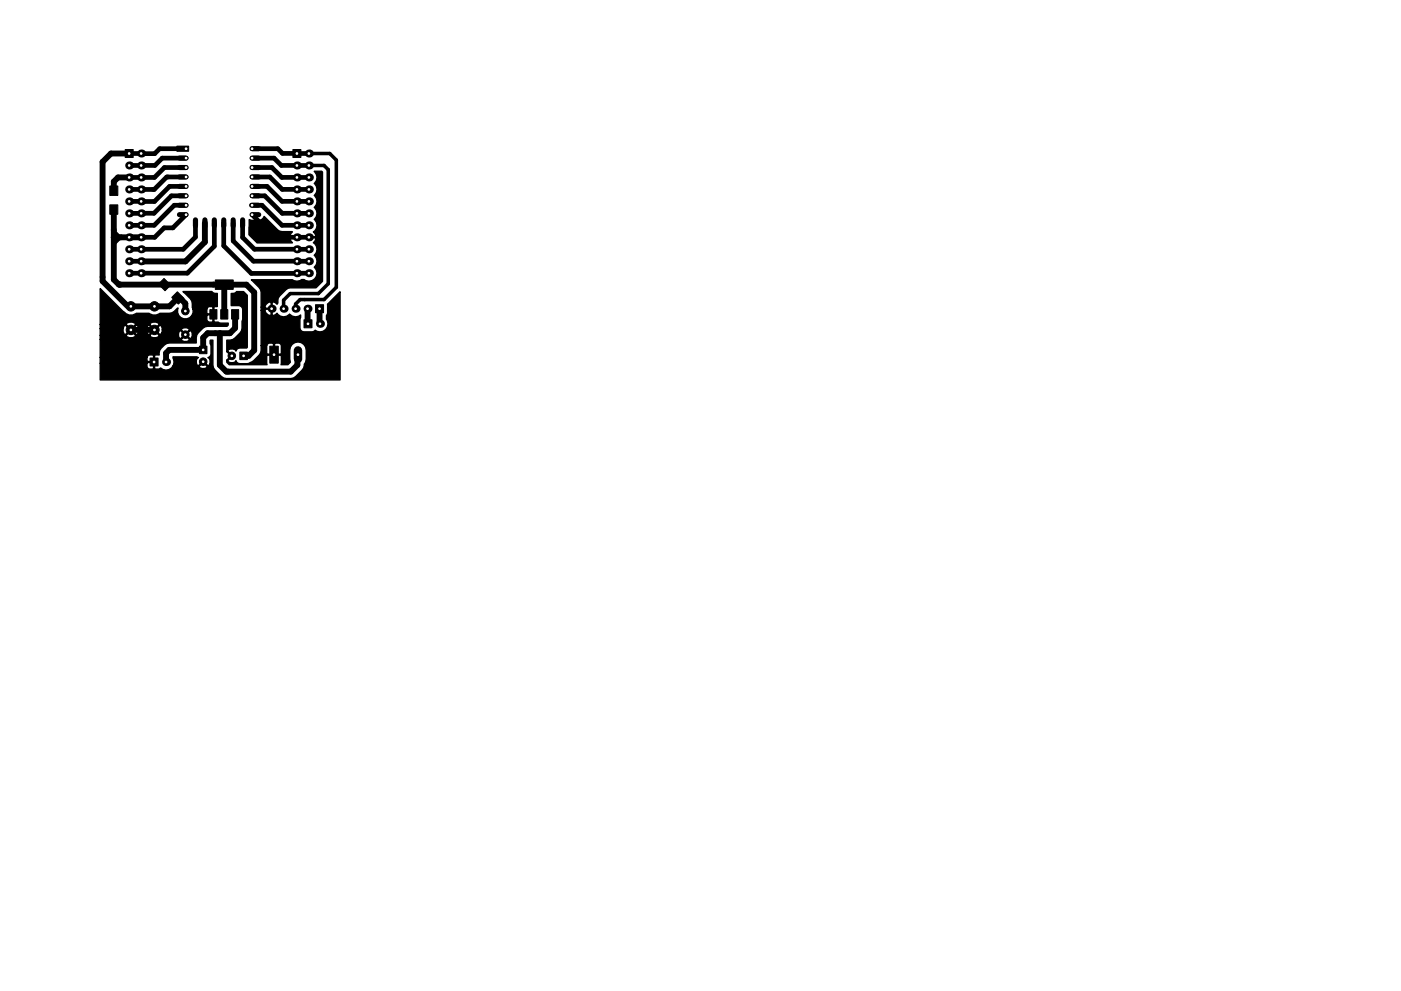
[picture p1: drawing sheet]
<svg xmlns="http://www.w3.org/2000/svg" width="297mm" height="210mm" viewBox="0 0 297 210" stroke-linecap="round" stroke-linejoin="round" font-family="sans-serif">
<path d="M63.2 74.3v1.8" fill="none" stroke="#000" stroke-width="1.8"/>
<g fill="#000" stroke="#000" stroke-width=".21">
<path d="M26.5 31.7h1.7v1.7h-1.7zM37.5 31h2.5v1.1h-2.5zM62.1 31.7h1.7v1.7h-1.7zM23.3 39.5h1.7v2h-1.7zM23.3 43.5h1.7v2h-1.7zM31.8 76h1.7v1.7h-1.7zM33.6 60.3l1.2-1.2 1.4 1.4-1.2 1.2zM36.4 63.1l1.2-1.2 1.4 1.4-1.2 1.2zM42.3 73.4h1.6v1.6h-1.6zM44.5 65.7h1.5v2h-1.5zM46.8 65.7h1.5v2h-1.5zM45.6 59.4h3.8v2h-3.8z"/>
<path d="M49.1 65.7h1.5v2h-1.5zM50.9 74.7h1.5v1.6h-1.5zM57.2 73.4h1.8v3.6h-1.8zM64.4 67.8h1.7v1.7h-1.7zM66.9 64.6h1.7v1.7h-1.7z"/>
<circle cx="27.7" cy="65" r="1"/>
<circle cx="27.7" cy="70" r="1"/>
<circle cx="32.7" cy="65" r="1"/>
<circle cx="32.7" cy="70" r="1"/>
<circle cx="39.3" cy="66" r=".8"/>
<circle cx="39.3" cy="71" r=".8"/>
<circle cx="43.1" cy="76.7" r=".8"/>
<circle cx="49.1" cy="75.5" r=".8"/>
</g>
<g fill="#000">
<circle cx="27.4" cy="37.6" r=".85"/>
<circle cx="27.4" cy="35.1" r=".85"/>
<circle cx="29.9" cy="37.6" r=".85"/>
<circle cx="29.9" cy="35.1" r=".85"/>
<circle cx="29.9" cy="32.6" r=".85"/>
<circle cx="63" cy="37.6" r=".85"/>
<circle cx="63" cy="35.1" r=".85"/>
<circle cx="65.5" cy="32.6" r=".85"/>
<circle cx="65.5" cy="35.1" r=".85"/>
<circle cx="65.5" cy="37.6" r=".85"/>
<circle cx="27.4" cy="58" r=".85"/>
<circle cx="27.4" cy="55.4" r=".85"/>
<circle cx="27.4" cy="52.9" r=".85"/>
<circle cx="27.4" cy="40.2" r=".85"/>
<circle cx="27.4" cy="42.7" r=".85"/>
<circle cx="27.4" cy="50.3" r=".85"/>
<circle cx="27.4" cy="47.8" r=".85"/>
<circle cx="27.4" cy="45.3" r=".85"/>
<circle cx="29.9" cy="50.3" r=".85"/>
<circle cx="29.9" cy="58" r=".85"/>
<circle cx="29.9" cy="55.4" r=".85"/>
<circle cx="29.9" cy="52.9" r=".85"/>
<circle cx="29.9" cy="47.8" r=".85"/>
<circle cx="29.9" cy="45.3" r=".85"/>
<circle cx="29.9" cy="40.2" r=".85"/>
<circle cx="29.9" cy="42.7" r=".85"/>
<circle cx="63" cy="42.7" r=".85"/>
<circle cx="63" cy="45.3" r=".85"/>
<circle cx="63" cy="47.8" r=".85"/>
<circle cx="63" cy="52.9" r=".85"/>
<circle cx="63" cy="58" r=".85"/>
<circle cx="63" cy="40.2" r=".85"/>
<circle cx="63" cy="50.3" r=".85"/>
<circle cx="63" cy="55.4" r=".85"/>
<circle cx="65.5" cy="40.2" r=".85"/>
<circle cx="65.5" cy="47.8" r=".85"/>
<circle cx="65.5" cy="50.3" r=".85"/>
<circle cx="65.5" cy="52.9" r=".85"/>
<circle cx="65.5" cy="55.4" r=".85"/>
<circle cx="65.5" cy="58" r=".85"/>
<circle cx="65.5" cy="42.7" r=".85"/>
<circle cx="65.5" cy="45.3" r=".85"/>
<circle cx="35.2" cy="76.8" r=".85"/>
<circle cx="57.6" cy="65.5" r=".85"/>
<circle cx="60.1" cy="65.5" r=".85"/>
<circle cx="62.7" cy="65.5" r=".85"/>
<circle cx="65.2" cy="65.5" r=".85"/>
<circle cx="67.8" cy="68.7" r=".85"/>
</g>
<g fill="none" stroke="#000" stroke-width="1.1">
<path d="M38 33.5h1.5M38 35.5h1.5M38 37.5h1.5M38 39.5h1.5M53.4 33.5h1.5M53.4 35.5h1.5M53.4 37.5h1.5M53.4 39.5h1.5M53.4 31.5h1.5M38 41.5h1.5M38 43.5h1.5M38 45.5h1.5"/>
<path d="M41.4 46.6v1.3M43.4 46.6v1.3M45.4 46.6v1.3M47.4 46.6v1.3M49.4 46.6v1.3M51.4 46.6v1.3M53.3 43.5h1.4M53.4 41.5h1.5M53.4 45.5h1.5"/>
</g>
<g fill="none" stroke="#000" stroke-width="1.3">
<path d="M27.4 37.6h-2.4l-.9 .9v2M27.4 32.6h-3.9l-1.8 1.7v25.3l5.4 5.4M24.1 50.3h5.8M24.1 44.5v14.8l1.1 1.1h21.2M43.4 47.3v4l-4.1 4.2h-9.3M27.8 70h4.9M37.7 63.2l-1.8 1.8h-8.1M38.1 63.2l1.2 1.2v1.6M46.6 70.7v6.8l1.4 1.3h13.7l1.3-1.4 .1-2.2M47.5 66.7v-6.3h4.7l1.7 1.6v12.3l-1.2 1.2h-1.1M49.8 66.7v2.9l-1 1.1h-4.8l-.9 .9v2.6h-7.2l-.7 .7v1.9M65.2 65.5v3.1"/>
<path d="M67.7 65.5v3.1"/>
</g>
<g fill="none" stroke="#000" stroke-width=".25">
<path d="M29.9 32.6h.1M29.9 35.1h.1M62.9 32.5l.1 .1M62.9 37.6h.1M62.9 35.1h.1M21.7 58.8l.1 .1M29.9 55.4l.1 .1M29.9 42.7h.1M29.9 40.2h.1M29.9 47.8h.1M29.9 58h.1M29.9 45.2v.1"/>
<path d="M62.9 40.2h.1M62.9 42.7h.1M62.9 45.3h.1M62.9 47.8h.1M62.9 52.9h.1M62.9 55.4h.1M62.9 50.3h.1M63 58h-.1M27.1 65h.7M37.6 63.2h.5M43.1 74.2h.1M46.4 60.4h1.1"/>
<path d="M65.2 68.6l.1 .1M67.7 68.6l.1 .1"/>
</g>
<g fill="none" stroke="#000" stroke-width="1">
<path d="M27.4 32.6h2.5M39.5 35.5h-4.6l-2.2 2.1h-5.3M39.5 31.5h-5.6l-1.1 1.1h-2.8M39.5 39.5h-3.6l-3.2 3.2h-2.8M39.5 37.5h-4.2l-2.6 2.7h-5.3M39.5 33.5h-5.1l-1.5 1.6h-5.5M53.4 35.5h4.3l2 2.1h5.8M53.4 31.5h5.5l1 1 5.6 .1M53.4 39.5h3.2l3.2 3.2h5.7M53.4 37.5h3.8l2.6 2.7h5.7M53.4 33.5h4.7l1.6 1.6h5.8M27.4 58h2.5"/>
<path d="M27.4 55.4h2.5M27.4 42.7h2.5M39.5 45.5l-2.9 2.8h-1.8l-2 2h-2.9M39.5 43.5h-2.6l-4.2 4.3h-5.3M39.5 41.5h-3.2l-3.7 3.7-5.2 .1M41.4 47.3v3l-2.5 2.6h-11.5M45.4 47.3v4.9l-5.7 5.8h-9.8M47.4 47.3v4.9l5.9 5.8h12.2M49.4 47.3v3.8l4.3 4.3h11.8M51.4 47.3v3.1l2.5 2.5h11.6M53.4 45.5l3 3h1.6l1.8 1.8h5.7M53.4 43.5h2.1l4.3 4.3h5.7"/>
<path d="M53.4 41.5h2.7l3.7 3.8h5.7"/>
</g>
<path d="M65.5 32.6h4.4l1.4 1.4v27l-2.6 2.6h-5.1l-.9 .9v1M65.5 35.1h3.2l.9 .9v24.2l-2.1 2.1h-6l-1.4 1.4v1.8" fill="none" stroke="#000" stroke-width=".75"/>
<path d="M21.2 61.2l5.2 5.1a1.77 1.77 0 0 0 2.5 .2l2.8 .1a1.81 1.81 0 0 0 2.2-.1h2a3.6 3.6 0 0 0 1.9-1.1 1.66 1.66 0 0 0 .7 2.1 1.66 1.66 0 0 0 2.2-.5h3.1v.8l.3 .5 .9 .1 .1-.2v-1.4h-1.1l-.2 .2h-3.1l.2-.7v-.7h2.9v.8l.2 .2h1.1v-1.4l-.1-.2-.9 .1-.3 .5h-2.9l-.1-1.2a3.2 3.2 0 0 0-1.6-2.2l-.4-.3h6.1l.4 .3 .8 .1v2.7h-.6l-.1 .2v3l.1 .2 .7-.1 .6 .3 1.6-.1v.5l-.3 .2-4.6 .1a3.2 3.2 0 0 0-1.9 3.5l-6.3 .1a2.72 2.72 0 0 0-1.6 2.4h-.8l-.1 .2v2.6l.1 .2h.7l.4-.2a1.65 1.65 0 0 0 2.6-.4h5.6l.1 .3a1.09 1.09 0 0 0 1.6-.3l-.8-.8-.9 .8h-5.6l.2-.2a2.35 2.35 0 0 0-.1-1.8h5.1l.3 .2-.3 .1-.2 .5 .2 1 .3 .1 1-1 1 1 .2-.1a1.09 1.09 0 0 0-.2-1.6l.4-.2 .2-.7v-1.6l-.1-1.1 .5-.1v5.3a4 4 0 0 0 2.9 2.8h13.7l.5-.1 .5-.3 1.4-1.4 .4-1a4.8 4.8 0 0 0 .3-3.9 1.75 1.75 0 0 0-2-1 1.75 1.75 0 0 0-1.4 1.7l.2 2.6-.6 .5h-1.4l.1-1.9-.2-.1h-2.8l-.2 .1 .1 1.9h-8l-.5-.5v-.6l.9-.8-.9-.8v-2.5h.7a3.4 3.4 0 0 0 2.6-4.2l.1-2.3a.87 .87 0 0 0-.9-.9h-1.6v-2.5l.8-.1 .4-.3h1.4l.8 .8v11l-.1 .1h-1.4a.87 .87 0 0 0-.9 .7 1 1 0 0 0-1.7 0l1 1-1 1 .1 .3 .5 .2 .6-.1 .4-.1 .1-.3a.83 .83 0 0 0 .9 .7h1.5l.7-.3a4.3 4.3 0 0 0 2.2-2l.1-1.6h1.1v1.7l.2 .1h1.3v-2.1h.2v2.1h1.3l.2-.1-.1-1.9-.5-.3h-.7l-.2 .2a1.29 1.29 0 0 0-1.6 .1l-.1 .2h-1.1v-7.5h.7a1.11 1.11 0 0 0 1.4 1v-1.2h-1.2l-.2 .2h-.7v-.6h.7l.2 .2h1.2v-1.2l-.2-.2-.5 .2-.4 .4-.3 .6h-.7l-.1-3.7-2-2.1h8.7a1.63 1.63 0 0 0 2-.1h.5l.3 .2a1.71 1.71 0 0 0 2.1-.6 1.71 1.71 0 0 0-.3-2.2 1.64 1.64 0 0 0 0-2.5 1.64 1.64 0 0 0-.2-2.7l.6-.8-.2-.2h-5.2l-.1 .2 .5 .8h-7.5l-1.7-1.7v-3.2l1.2 .2v-1.4h.3v1.4a1.41 1.41 0 0 0 1.7-.9l3.3 3.1 2.7 .2-.5 .8 .1 .2h5.2l.2-.2-.6-.8a1.64 1.64 0 0 0 .2-2.7 1.64 1.64 0 0 0 0-2.5 1.64 1.64 0 0 0 0-2.5 1.64 1.64 0 0 0 0-2.6 1.64 1.64 0 0 0 0-2.5l1.6-.1 .2 .2v23.2l-1.4 1.4h-5.5a4 4 0 0 0-2.5 2.1l-.1 1.1-.2 .2-.8-.5-.2 .2v2.6l.2 .2 .8-.6a1.64 1.64 0 0 0 2.7 .2 1.62 1.62 0 0 0 2.3 .2l-.1 2.7a.87 .87 0 0 0 .8 .9h1.7l.7-.3a1.69 1.69 0 0 0 2.2-.2 1.69 1.69 0 0 0 .2-2.2v-.8l.3-.6-.1-1.8 2.7-2.6v18.7h-50.9v-3.5h10v.7l.2 .4 1 .1 .2-.2v-1.2h-1.3l-.1 .2h-10v-1.3h10v.7l.1 .2h1.3v-1.2l-.2-.2-1 .1-.2 .4h-10v-3.8h17.2l.1 .3a1.09 1.09 0 0 0 1.7-.3l-.9-.9-.9 .9h-17.2v-.9h5.5l.1 .3a1.3 1.3 0 0 0 2-.3h2.9l.1 .3a1.3 1.3 0 0 0 2-.3l-1.1-1-1 1h-2.9l-1-1-1.1 1h-5.5v-1.4h4.9v.7l.2 .5 .3 .1 1-1h.3l1 1 .3-.1 .2-.6v-.6h1.7v.7l.2 .5 .3 .1 1-1h.3l1 1 .3-.2h3.6l.2 1 .3 .1 .9-.9h.2l.9 .9 .3-.1a1.09 1.09 0 0 0-.3-1.7l-.9 .9h-.2l-.9-.9-.3 .1-.2 .6h-3.6l.2-.8h4l.9 .9 .9-.9-.1-.3a1.09 1.09 0 0 0-1.7 .3h-4l-.2-.9-.3-.1-1 1h-.3l-1-1-.3 .1-.2 .6h-1.7l-.2-.6-.3-.1-1 1h-.3l-1-1-.3 .1-.2 .6h-4.9v-.9h5.5l1.1 1.1 1-1.1h2.9l1 1.1 1.1-1.1-.1-.2-.7-.3h-.6l-.6 .3-.1 .2h-2.9l-.1-.2-.7-.3h-.6l-.6 .3-.1 .2h-5.5zM24.3 48.9l1.5 1.5-1.5 1.6z" fill="#000" stroke="#000" stroke-width=".3"/>
<g fill="#fff" stroke="#fff" stroke-width=".21">
<circle cx="63.2" cy="75.2" r=".17"/>
<circle cx="58.1" cy="75.2" r=".17"/>
<circle cx="39.3" cy="66" r=".18"/>
<circle cx="39.3" cy="71" r=".18"/>
<circle cx="29.9" cy="58" r=".17"/>
<circle cx="27.4" cy="58" r=".17"/>
<circle cx="29.9" cy="55.4" r=".17"/>
<circle cx="27.4" cy="55.4" r=".17"/>
<circle cx="29.9" cy="52.9" r=".17"/>
<circle cx="27.4" cy="52.9" r=".17"/>
<circle cx="29.9" cy="50.3" r=".17"/>
<circle cx="27.4" cy="50.3" r=".17"/>
<circle cx="29.9" cy="47.8" r=".17"/>
<circle cx="27.4" cy="47.8" r=".17"/>
<circle cx="29.9" cy="45.3" r=".17"/>
<circle cx="27.4" cy="45.3" r=".17"/>
<circle cx="29.9" cy="42.7" r=".17"/>
<circle cx="27.4" cy="42.7" r=".17"/>
<circle cx="29.9" cy="40.2" r=".17"/>
<circle cx="27.4" cy="40.2" r=".17"/>
<circle cx="29.9" cy="37.6" r=".17"/>
<circle cx="27.4" cy="37.6" r=".17"/>
<circle cx="29.9" cy="35.1" r=".17"/>
<circle cx="27.4" cy="35.1" r=".17"/>
<circle cx="29.9" cy="32.6" r=".17"/>
<circle cx="27.4" cy="32.6" r=".17"/>
<circle cx="67.8" cy="68.7" r=".17"/>
<circle cx="65.3" cy="68.7" r=".17"/>
<circle cx="32.7" cy="65" r=".17"/>
<circle cx="32.7" cy="70" r=".17"/>
<circle cx="27.7" cy="70" r=".17"/>
<circle cx="27.7" cy="65" r=".17"/>
<circle cx="51.6" cy="75.5" r=".18"/>
<circle cx="49.1" cy="75.5" r=".17"/>
<circle cx="43.1" cy="76.7" r=".17"/>
<circle cx="43.1" cy="74.2" r=".17"/>
<circle cx="39.5" cy="31.5" r=".18"/>
<circle cx="39.5" cy="33.5" r=".18"/>
<circle cx="39.5" cy="35.5" r=".18"/>
<circle cx="39.5" cy="37.5" r=".18"/>
<circle cx="39.5" cy="39.5" r=".18"/>
<circle cx="39.5" cy="41.5" r=".18"/>
<circle cx="39.5" cy="43.5" r=".18"/>
<circle cx="39.5" cy="45.5" r=".18"/>
<circle cx="53.4" cy="45.5" r=".18"/>
<circle cx="53.4" cy="43.5" r=".18"/>
<circle cx="53.4" cy="41.5" r=".18"/>
<circle cx="53.4" cy="39.5" r=".18"/>
<circle cx="53.4" cy="37.5" r=".18"/>
<circle cx="53.4" cy="35.5" r=".18"/>
<circle cx="53.4" cy="33.5" r=".18"/>
<circle cx="53.4" cy="31.5" r=".18"/>
<circle cx="35.2" cy="76.8" r=".17"/>
<circle cx="32.7" cy="76.8" r=".17"/>
<circle cx="57.6" cy="65.5" r=".17"/>
<circle cx="60.1" cy="65.5" r=".17"/>
<circle cx="62.7" cy="65.5" r=".17"/>
<circle cx="65.2" cy="65.5" r=".17"/>
<circle cx="67.7" cy="65.5" r=".17"/>
<circle cx="63" cy="32.6" r=".17"/>
<circle cx="65.5" cy="32.6" r=".17"/>
<circle cx="63" cy="35.1" r=".17"/>
<circle cx="65.5" cy="35.1" r=".17"/>
<circle cx="63" cy="37.6" r=".17"/>
<circle cx="65.5" cy="37.6" r=".17"/>
<circle cx="63" cy="40.2" r=".17"/>
<circle cx="65.5" cy="40.2" r=".17"/>
<circle cx="63" cy="42.7" r=".17"/>
<circle cx="65.5" cy="42.7" r=".17"/>
<circle cx="63" cy="45.3" r=".17"/>
<circle cx="65.5" cy="45.3" r=".17"/>
<circle cx="63" cy="47.8" r=".17"/>
<circle cx="65.5" cy="47.8" r=".17"/>
<circle cx="63" cy="50.3" r=".17"/>
<circle cx="65.5" cy="50.3" r=".17"/>
<circle cx="63" cy="52.9" r=".17"/>
<circle cx="65.5" cy="52.9" r=".17"/>
<circle cx="63" cy="55.4" r=".17"/>
<circle cx="65.5" cy="55.4" r=".17"/>
<circle cx="63" cy="58" r=".17"/>
<circle cx="65.5" cy="58" r=".17"/>
</g>
</svg>
